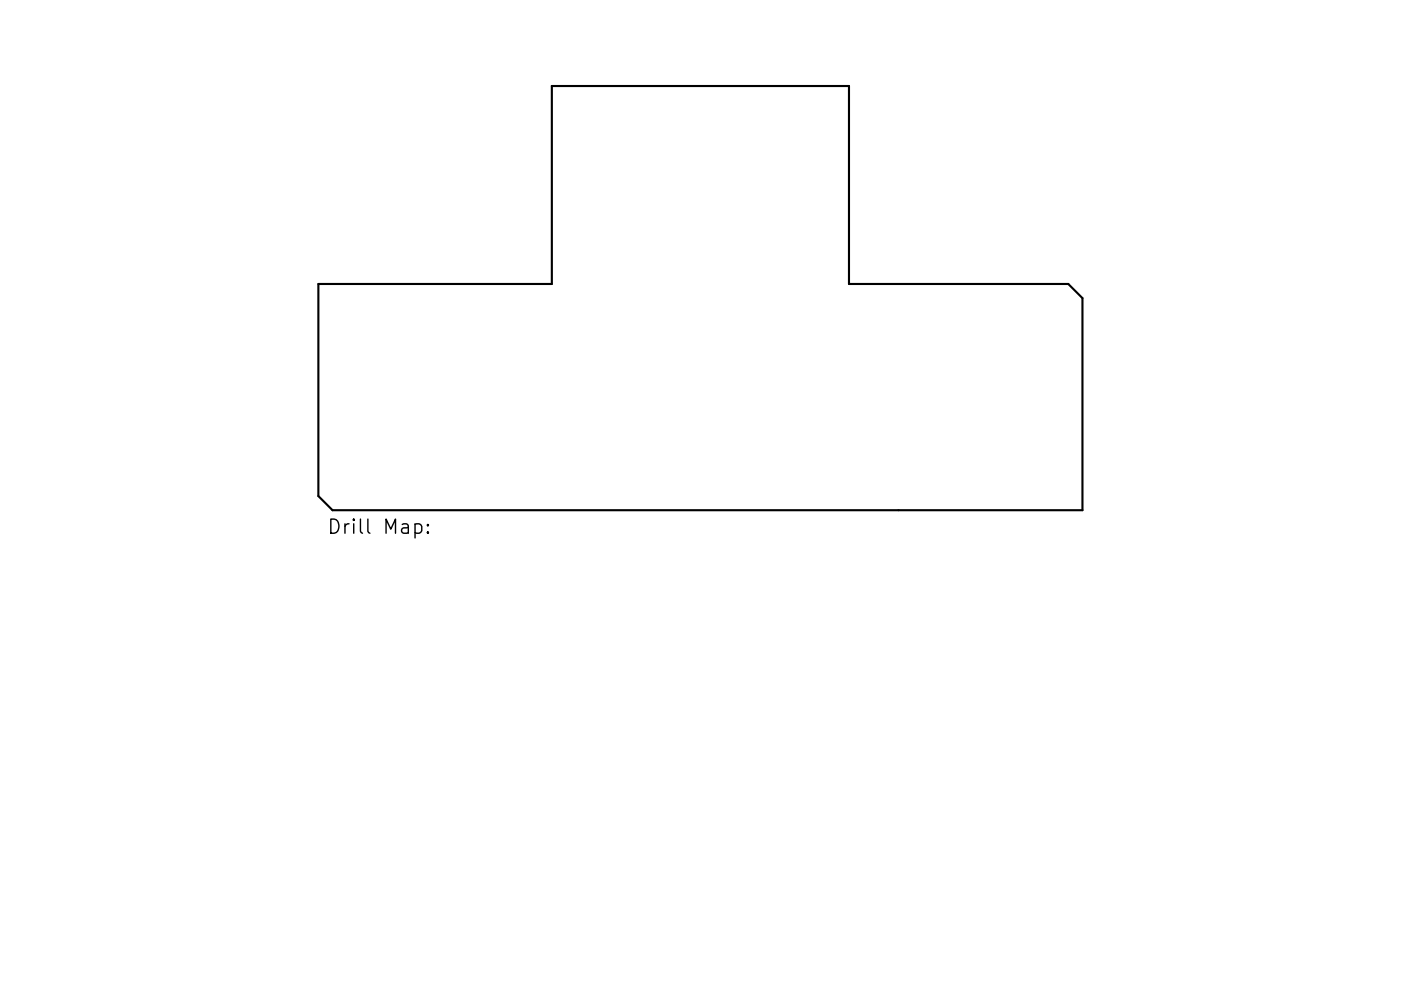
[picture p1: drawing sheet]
<svg xmlns="http://www.w3.org/2000/svg" width="297mm" height="210mm" viewBox="0 0 297 210" stroke-linecap="round" stroke-linejoin="round" font-family="sans-serif">
<defs><g id="words">
<text font-size="4.2" x="69.3" y="113.3">Drill Map:</text>
</g></defs>
<path d="M67.5 60.3h49.5v-42h63v42h46.5l3 3v45h-159l-3-3z" fill="none" stroke="#000" stroke-width=".45"/>
<path d="M88 111.3l.9-.2 .5 .6v.9l-.3 .4-.2 .1-.9-.1M90.7 112.8l.2 .2-.2 .1-.1-.1 .1-.2v.3M90.7 111.3l.2 .1-.2 .2-.1-.2 .1-.1v.3" fill="none" stroke="#000" stroke-width=".3"/>
<use href="#words"/>
</svg>
